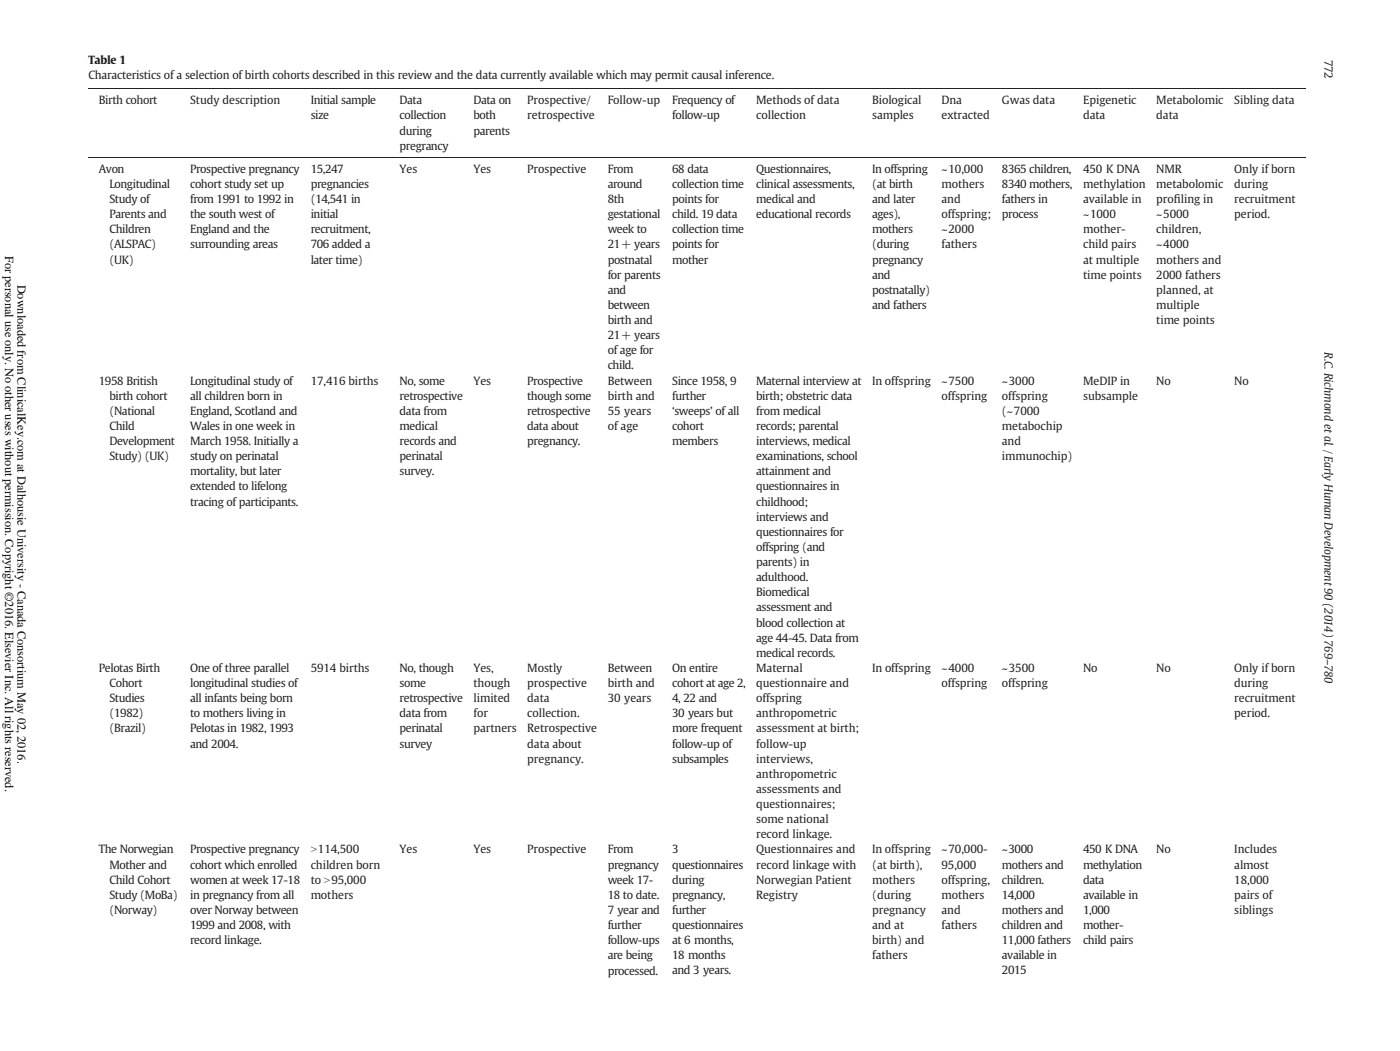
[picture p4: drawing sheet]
<svg xmlns="http://www.w3.org/2000/svg" width="280mm" height="210mm" viewBox="0 0 280 210" stroke-linecap="round" stroke-linejoin="round" font-family="sans-serif">
<defs><g id="words">
<g font-size="2.5">
<text x="1.1" y="51.1" transform="rotate(90 1.1 51.1)">For personal use only. No other uses without permission. Copyright ©2016. Elsevier Inc. All rights reserved.</text>
<text x="3.5" y="56.9" transform="rotate(90 3.5 56.9)">Downloaded from ClinicalKey.com at Dalhousie University - Canada Consortium May 02, 2016.</text>
</g>
<g font-size="2.2" fill="#231f20">
<text x="264.9" y="11.9" transform="rotate(90 264.9 11.9)">772</text>
<text x="17.7" y="12.7">Table 1</text>
<text x="17.7" y="15.7">Characteristics ofa selection ofbirth cohorts described in this review and the data currently available which may permit causal inference.</text>
<text x="19.8" y="20.8">Birth cohort</text>
<text x="38" y="20.8">Study description</text>
<text x="62.1" y="23.9">size</text>
<text x="62.1" y="20.8">Initial sample</text>
<text x="79.9" y="20.8">Data</text>
<text x="79.9" y="23.9">collection</text>
<text x="94.7" y="20.8">Data on</text>
<text x="94.7" y="23.9">both</text>
<text x="105.5" y="20.8">Prospective/</text>
<text x="105.5" y="23.9">retrospective</text>
<text x="121.5" y="20.8">Follow-up</text>
<text x="134.4" y="23.9">follow-up</text>
<text x="134.4" y="20.8">Frequency of</text>
<text x="151.2" y="20.8">Methods of data</text>
<text x="151.2" y="23.9">collection</text>
<text x="174.4" y="20.8">Biological</text>
<text x="174.4" y="23.9">samples</text>
<text x="188.3" y="20.8">Dna</text>
<text x="188.3" y="23.9">extracted</text>
<text x="200.4" y="20.8">Gwas data</text>
<text x="216.6" y="23.9">data</text>
<text x="216.6" y="20.8">Epigenetic</text>
<text x="231.3" y="20.8">Metabolomic</text>
<text x="231.3" y="23.9">data</text>
<text x="246.9" y="20.8">Sibling data</text>
<text x="79.9" y="26.9">during</text>
<text x="79.9" y="29.9">pregrancy</text>
<text x="94.7" y="26.9">parents</text>
<text x="19.8" y="34.5">Avon</text>
<text x="38" y="34.5">Prospective pregnancy</text>
<text x="62.1" y="34.5">15,247</text>
<text x="79.9" y="34.5">Yes</text>
<text x="94.7" y="34.5">Yes</text>
<text x="105.5" y="34.5">Prospective</text>
<text x="121.5" y="34.5">From</text>
<text x="134.4" y="34.5">68 data</text>
<text x="151.2" y="34.5">Questionnaires,</text>
<text x="174.4" y="34.5">In offspring</text>
<text x="188.3" y="34.5">~10,000</text>
<text x="200.4" y="34.5">8365 children,</text>
<text x="216.6" y="34.5">450 K DNA</text>
<text x="231.3" y="34.5">NMR</text>
<text x="246.9" y="34.5">Only if born</text>
<text x="21.9" y="37.5">Longitudinal</text>
<text x="21.9" y="40.6">Study of</text>
<text x="38" y="37.5">cohort study set up</text>
<text x="38" y="40.6">from 1991 to 1992 in</text>
<text x="62.1" y="37.5">pregnancies</text>
<text x="62.1" y="40.6">(14,541 in</text>
<text x="121.5" y="37.5">around</text>
<text x="121.5" y="40.6">8th</text>
<text x="134.4" y="37.5">collection time</text>
<text x="134.4" y="40.6">points for</text>
<text x="151.2" y="37.5">clinical assessments,</text>
<text x="151.2" y="40.6">medical and</text>
<text x="174.4" y="37.5">(at birth</text>
<text x="174.4" y="40.6">and later</text>
<text x="188.3" y="37.5">mothers</text>
<text x="188.3" y="40.6">and</text>
<text x="200.4" y="37.5">8340 mothers,</text>
<text x="200.4" y="40.6">fathers in</text>
<text x="216.6" y="37.5">methylation</text>
<text x="216.6" y="40.6">available in</text>
<text x="231.3" y="37.5">metabolomic</text>
<text x="231.3" y="40.6">profling in</text>
<text x="234.8" y="40.6">i</text>
<text x="246.9" y="37.5">during</text>
<text x="246.9" y="40.6">recruitment</text>
<text x="21.9" y="43.6">Parents and</text>
<text x="21.9" y="46.6">Children</text>
<text x="38" y="43.6">the south west of</text>
<text x="38" y="46.6">England and the</text>
<text x="62.1" y="43.6">initial</text>
<text x="62.1" y="46.6">recruitment,</text>
<text x="121.5" y="43.6">gestational</text>
<text x="121.5" y="46.6">week to</text>
<text x="134.4" y="43.6">child. 19 data</text>
<text x="134.4" y="46.6">collection time</text>
<text x="151.2" y="43.6">educational records</text>
<text x="174.4" y="43.6">ages),</text>
<text x="174.4" y="46.6">mothers</text>
<text x="188.3" y="43.6">offspring;</text>
<text x="188.3" y="46.6">~2000</text>
<text x="200.4" y="43.6">process</text>
<text x="216.6" y="43.6">~1000</text>
<text x="216.6" y="46.6">mother-</text>
<text x="231.3" y="43.6">~5000</text>
<text x="231.3" y="46.6">children,</text>
<text x="246.9" y="43.6">period.</text>
<text x="21.9" y="49.6">(ALSPAC)</text>
<text x="21.9" y="52.7">(UK)</text>
<text x="38" y="49.6">surrounding areas</text>
<text x="62.1" y="49.6">706 added a</text>
<text x="62.1" y="52.7">later time)</text>
<text x="121.5" y="49.6">21+ years</text>
<text x="121.5" y="52.7">postnatal</text>
<text x="134.4" y="49.6">points for</text>
<text x="134.4" y="52.7">mother</text>
<text x="174.4" y="49.6">(during</text>
<text x="174.4" y="52.7">pregnancy</text>
<text x="188.3" y="49.6">fathers</text>
<text x="216.6" y="49.6">child pairs</text>
<text x="216.6" y="52.7">at multiple</text>
<text x="231.3" y="49.6">~4000</text>
<text x="231.3" y="52.7">mothers and</text>
<text x="121.5" y="55.7">for parents</text>
<text x="121.5" y="58.7">and</text>
<text x="174.4" y="55.7">and</text>
<text x="174.4" y="58.7">postnatally)</text>
<text x="216.6" y="55.7">time points</text>
<text x="231.3" y="55.7">2000 fathers</text>
<text x="231.3" y="58.7">planned, at</text>
<text x="121.5" y="61.7">between</text>
<text x="121.5" y="64.7">birth and</text>
<text x="174.4" y="61.7">and fathers</text>
<text x="231.3" y="61.7">multiple</text>
<text x="231.3" y="64.7">time points</text>
<text x="121.5" y="67.8">21+ years</text>
<text x="121.5" y="70.8">ofage for</text>
<text x="264.9" y="70.4" transform="rotate(90 264.9 70.4)">R.C. Richmond et al. / Early Human Development 90 (2014) 769–780</text>
<text x="19.8" y="76.8">1958 British</text>
<text x="38" y="76.8">Longitudinal study of</text>
<text x="62.1" y="76.8">17,416 births</text>
<text x="79.9" y="76.8">No, some</text>
<text x="94.7" y="76.8">Yes</text>
<text x="105.5" y="76.8">Prospective</text>
<text x="121.5" y="76.8">Between</text>
<text x="121.5" y="73.8">child.</text>
<text x="134.4" y="76.8">Since 1958, 9</text>
<text x="151.2" y="76.8">Maternal interview at</text>
<text x="174.4" y="76.8">In offspring</text>
<text x="188.3" y="76.8">~7500</text>
<text x="200.4" y="76.8">~3000</text>
<text x="216.6" y="76.8">MeDIP in</text>
<text x="231.3" y="76.8">No</text>
<text x="246.9" y="76.8">No</text>
<text x="21.9" y="79.9">birth cohort</text>
<text x="21.9" y="82.9">(National</text>
<text x="38" y="79.9">all children born in</text>
<text x="38" y="82.9">England, Scotland and</text>
<text x="79.9" y="79.9">retrospective</text>
<text x="79.9" y="82.9">data from</text>
<text x="105.5" y="79.9">though some</text>
<text x="105.5" y="82.9">retrospective</text>
<text x="121.5" y="79.9">birth and</text>
<text x="121.5" y="82.9">55 years</text>
<text x="134.4" y="79.9">further</text>
<text x="134.4" y="82.9">‘sweeps’ ofall</text>
<text x="151.2" y="79.9">birth; obstetric data</text>
<text x="151.2" y="82.9">from medical</text>
<text x="188.3" y="79.8">offspring</text>
<text x="200.4" y="79.8">offspring</text>
<text x="200.4" y="82.9">(~7000</text>
<text x="216.6" y="79.8">subsample</text>
<text x="21.9" y="85.9">Child</text>
<text x="21.9" y="88.9">Development</text>
<text x="38" y="85.9">Wales in one week in</text>
<text x="38" y="88.9">March 1958. Initially a</text>
<text x="79.9" y="85.9">medical</text>
<text x="79.9" y="88.9">records and</text>
<text x="105.5" y="85.9">data about</text>
<text x="105.5" y="88.9">pregnancy.</text>
<text x="121.5" y="85.9">of age</text>
<text x="134.4" y="85.9">cohort</text>
<text x="134.4" y="88.9">members</text>
<text x="151.2" y="85.9">records; parental</text>
<text x="151.2" y="88.9">interviews, medical</text>
<text x="200.4" y="85.9">metabochip</text>
<text x="200.4" y="88.9">and</text>
<text x="21.9" y="91.9">Study) (UK)</text>
<text x="38" y="91.9">study on perinatal</text>
<text x="38" y="95">mortality, but later</text>
<text x="79.9" y="91.9">perinatal</text>
<text x="79.9" y="95">survey.</text>
<text x="151.2" y="91.9">examinations, school</text>
<text x="151.2" y="95">attainment and</text>
<text x="200.4" y="91.9">immunochip)</text>
<text x="38" y="98">extended to lifelong</text>
<text x="38" y="101">tracing ofparticipants.</text>
<text x="151.2" y="98">questionnaires in</text>
<text x="151.2" y="101">childhood;</text>
<text x="151.2" y="104">interviews and</text>
<text x="151.2" y="107">questionnaires for</text>
<text x="151.2" y="110.1">offspring (and</text>
<text x="151.2" y="113.1">parents) in</text>
<text x="151.2" y="116.1">adulthood.</text>
<text x="151.2" y="119.1">Biomedical</text>
<text x="151.2" y="122.2">assessment and</text>
<text x="151.2" y="125.2">blood collection at</text>
<text x="151.2" y="128.2">age 44-45. Data from</text>
<text x="151.2" y="131.2">medical records.</text>
<text x="19.8" y="134.2">Pelotas Birth</text>
<text x="21.9" y="137.3">Cohort</text>
<text x="38" y="134.2">One ofthree parallel</text>
<text x="38" y="137.3">longitudinal studies of</text>
<text x="62.1" y="134.2">5914 births</text>
<text x="79.9" y="134.2">No, though</text>
<text x="79.9" y="137.3">some</text>
<text x="94.7" y="134.3">Yes,</text>
<text x="94.7" y="137.3">though</text>
<text x="105.5" y="134.3">Mostly</text>
<text x="105.5" y="137.3">prospective</text>
<text x="121.5" y="134.3">Between</text>
<text x="121.5" y="137.3">birth and</text>
<text x="134.4" y="134.3">On entire</text>
<text x="134.4" y="137.3">cohort at age 2,</text>
<text x="151.2" y="134.3">Maternal</text>
<text x="151.2" y="137.3">questionnaire and</text>
<text x="174.4" y="134.3">In offspring</text>
<text x="188.3" y="137.3">offspring</text>
<text x="188.3" y="134.3">~4000</text>
<text x="200.4" y="134.3">~3500</text>
<text x="200.4" y="137.3">offspring</text>
<text x="216.6" y="134.3">No</text>
<text x="231.3" y="134.3">No</text>
<text x="246.9" y="134.3">Only if born</text>
<text x="246.9" y="137.3">during</text>
<text x="21.9" y="140.3">Studies</text>
<text x="21.9" y="143.3">(1982)</text>
<text x="38" y="140.3">all infants being born</text>
<text x="38" y="143.3">to mothers living in</text>
<text x="79.9" y="140.3">retrospective</text>
<text x="79.9" y="143.3">data from</text>
<text x="94.7" y="140.3">limited</text>
<text x="94.7" y="143.3">for</text>
<text x="105.5" y="140.3">data</text>
<text x="105.5" y="143.3">collection.</text>
<text x="121.5" y="140.3">30 years</text>
<text x="134.4" y="140.3">4, 22 and</text>
<text x="134.4" y="143.3">30 years but</text>
<text x="151.2" y="140.3">offspring</text>
<text x="151.2" y="143.3">anthropometric</text>
<text x="246.9" y="140.3">recruitment</text>
<text x="246.9" y="143.3">period.</text>
<text x="21.9" y="146.3">(Brazil)</text>
<text x="38" y="146.3">Pelotas in 1982, 1993</text>
<text x="38" y="149.4">and 2004.</text>
<text x="79.9" y="146.4">perinatal</text>
<text x="79.9" y="149.4">survey</text>
<text x="94.7" y="146.4">partners</text>
<text x="105.5" y="146.4">Retrospective</text>
<text x="105.5" y="149.4">data about</text>
<text x="134.4" y="146.4">more frequent</text>
<text x="134.4" y="149.4">follow-up of</text>
<text x="151.2" y="146.4">assessment at birth;</text>
<text x="151.2" y="149.4">follow-up</text>
<text x="105.5" y="152.4">pregnancy.</text>
<text x="134.4" y="152.4">subsamples</text>
<text x="151.2" y="152.4">interviews,</text>
<text x="151.2" y="155.4">anthropometric</text>
<text x="151.2" y="158.4">assessments and</text>
<text x="151.2" y="161.5">questionnaires;</text>
<text x="151.2" y="164.5">some national</text>
<text x="151.2" y="167.5">record linkage.</text>
<text x="19.8" y="170.5">The Norwegian</text>
<text x="21.9" y="173.6">Mother and</text>
<text x="38" y="170.5">Prospective pregnancy</text>
<text x="38" y="173.6">cohort which enrolled</text>
<text x="62.1" y="170.5">N114,500</text>
<text x="62.1" y="173.6">children born</text>
<text x="79.9" y="170.5">Yes</text>
<text x="94.7" y="170.5">Yes</text>
<text x="105.5" y="170.5">Prospective</text>
<text x="121.5" y="173.6">pregnancy</text>
<text x="121.5" y="170.5">From</text>
<text x="134.4" y="170.5">3</text>
<text x="134.4" y="173.6">questionnaires</text>
<text x="151.2" y="170.5">Questionnaires and</text>
<text x="151.2" y="173.6">record linkage with</text>
<text x="174.4" y="170.5">In offspring</text>
<text x="174.4" y="173.6">(at birth),</text>
<text x="188.3" y="170.5">~70,000-</text>
<text x="188.3" y="173.6">95,000</text>
<text x="200.4" y="170.5">~3000</text>
<text x="200.4" y="173.6">mothers and</text>
<text x="216.6" y="170.5">450 K DNA</text>
<text x="216.6" y="173.6">methylation</text>
<text x="231.3" y="170.5">No</text>
<text x="246.9" y="173.6">almost</text>
<text x="246.9" y="170.5">Includes</text>
<text x="21.9" y="176.6">Child Cohort</text>
<text x="21.9" y="179.6">Study (MoBa)</text>
<text x="38" y="176.6">women at week 17-18</text>
<text x="38" y="179.6">in pregnancy from all</text>
<text x="62.1" y="176.6">to N95,000</text>
<text x="62.1" y="179.6">mothers</text>
<text x="121.5" y="176.6">week 17-</text>
<text x="121.5" y="179.6">18 to date.</text>
<text x="134.4" y="176.6">during</text>
<text x="134.4" y="179.6">pregnancy,</text>
<text x="151.2" y="176.6">Norwegian Patient</text>
<text x="151.2" y="179.6">Registry</text>
<text x="174.4" y="176.6">mothers</text>
<text x="174.4" y="179.6">(during</text>
<text x="188.3" y="176.6">offspring,</text>
<text x="188.3" y="179.6">mothers</text>
<text x="200.4" y="176.6">children.</text>
<text x="200.4" y="179.6">14,000</text>
<text x="216.6" y="176.6">data</text>
<text x="216.6" y="179.6">available in</text>
<text x="246.9" y="176.6">18,000</text>
<text x="246.9" y="179.6">pairs of</text>
<text x="21.9" y="182.6">(Norway)</text>
<text x="38" y="182.6">over Norway between</text>
<text x="38" y="185.6">1999 and 2008, with</text>
<text x="121.5" y="182.6">7 year and</text>
<text x="121.5" y="185.6">further</text>
<text x="134.4" y="182.6">further</text>
<text x="134.4" y="185.6">questionnaires</text>
<text x="174.4" y="182.6">pregnancy</text>
<text x="174.4" y="185.6">and at</text>
<text x="188.3" y="182.6">and</text>
<text x="188.3" y="185.6">fathers</text>
<text x="200.4" y="182.6">mothers and</text>
<text x="200.4" y="185.6">children and</text>
<text x="216.6" y="182.6">1,000</text>
<text x="216.6" y="185.6">mother-</text>
<text x="246.9" y="182.6">siblings</text>
<text x="38" y="188.7">record linkage.</text>
<text x="121.5" y="188.7">follow-ups</text>
<text x="121.5" y="191.7">are being</text>
<text x="134.4" y="188.7">at 6 months,</text>
<text x="134.4" y="191.7">18 months</text>
<text x="174.4" y="188.7">birth) and</text>
<text x="174.4" y="191.7">fathers</text>
<text x="200.4" y="188.7">11,000 fathers</text>
<text x="200.4" y="191.7">available in</text>
<text x="216.6" y="188.7">child pairs</text>
<text x="121.5" y="194.7">processed.</text>
<text x="134.4" y="194.7">and 3 years.</text>
<text x="200.4" y="194.7">2015</text>
</g>
</g></defs>
<path d="M17.7 17.7h243.6M17.7 31.4h243.6" fill="none" stroke="#231f20" stroke-width=".2"/>
<use href="#words"/>
</svg>
